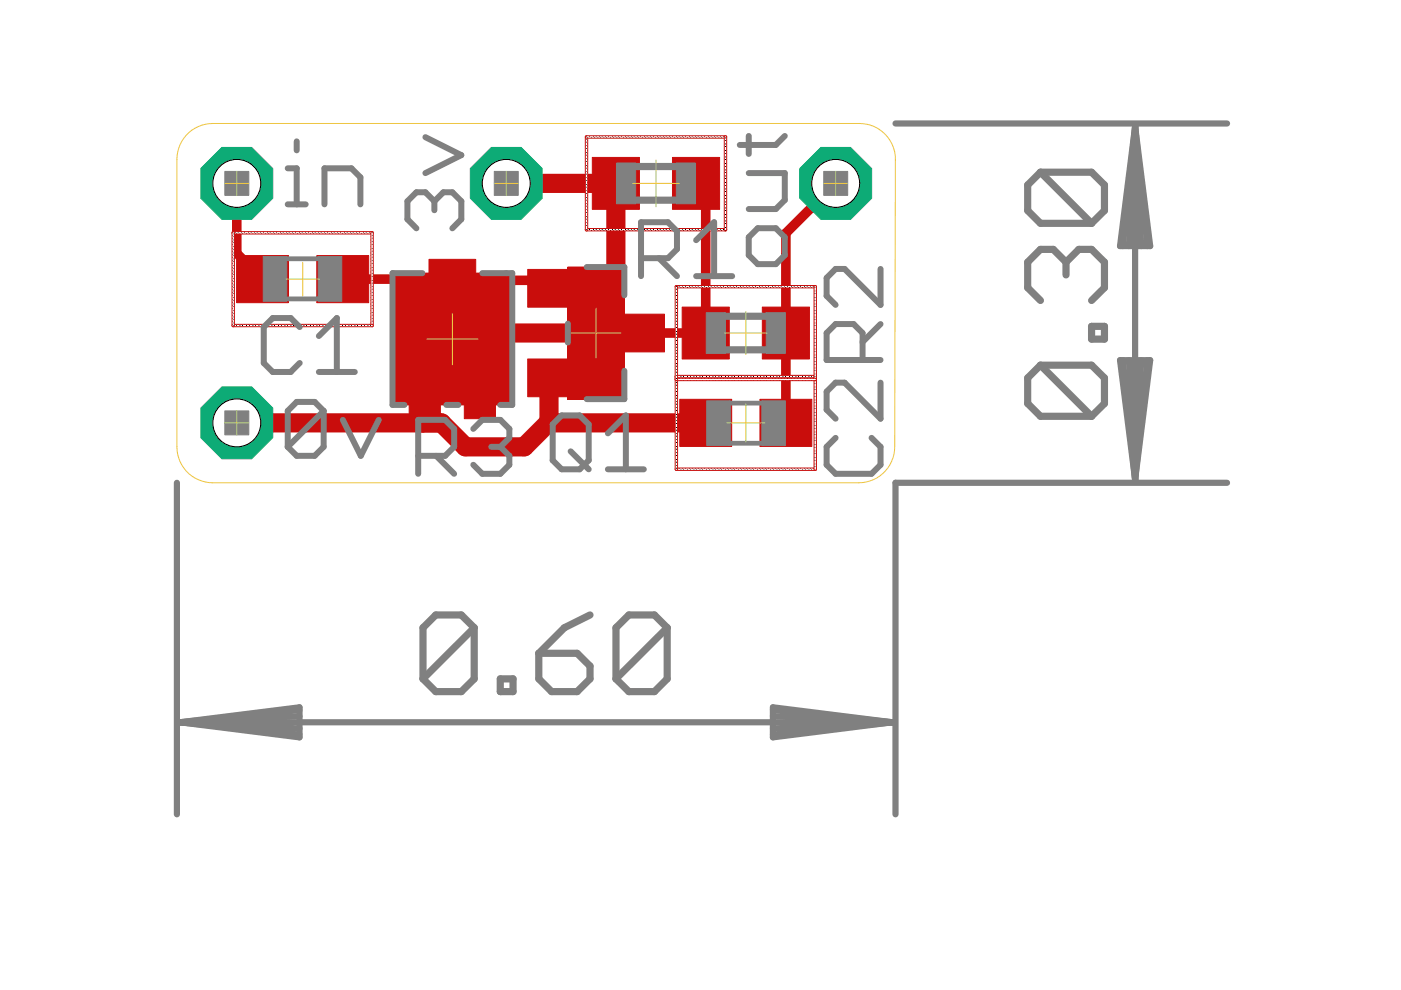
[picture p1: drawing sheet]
<svg xmlns="http://www.w3.org/2000/svg" width="297mm" height="210mm" viewBox="0 0 297 210" stroke-linecap="round" stroke-linejoin="round" font-family="sans-serif">
<g fill="#c90d0c" stroke="#c90d0c" stroke-width=".21">
<path d="M50.2 54.2h11v10h-11z"/>
<path d="M67.2 54.2h11v10h-11z"/>
<path d="M161.1 84.7h11v10h-11z"/>
<path d="M144.1 84.7h11v10h-11z"/>
<path d="M111.9 57.1h9v8h-9z"/>
<path d="M111.9 76.1h9v8h-9z"/>
<path d="M131.9 66.6h9v8h-9z"/>
<path d="M142.6 33.4h10v11h-10z"/>
<path d="M125.6 33.4h10v11h-10z"/>
<path d="M144.6 65.1h10v11h-10z"/>
<path d="M161.6 65.1h10v11h-10z"/>
<path d="M86.8 79.9h6.6v8.9h-6.6z"/>
<path d="M98.4 79.9h6.7v8.9h-6.7z"/>
<path d="M91 55h9.9v8.9h-9.9z"/>
</g>
<path d="M104.5 41.7l2.8-2.8h23.3v22.4l-9.3 9.3h-14l-5.6 5.6v8.1M50.2 89.7h43.4l5.1 5h12.4l5.1-5M90.1 84.3v4.9l-.5 .5M116.2 89.7h33.4M116.4 80.1v9.4l-.2 .2" fill="none" stroke="#c90d0c" stroke-width="4.1"/>
<path d="M50.2 38.9v14.8l5.5 5.5M147.6 38.9l2 2v29.7h-13.2M177.2 38.9l-10.6 10.5v40.3M72.7 59.2h23l.2 .2h18.8l1.7 1.7" fill="none" stroke="#c90d0c" stroke-width="2"/>
<circle cx="107.3" cy="38.9" r="8.2" fill="#0dab76" stroke="#0dab76" stroke-width=".21"/>
<circle cx="107.3" cy="38.9" r="5.1" fill="#fff" stroke="#000" stroke-width=".21"/>
<circle cx="50.2" cy="38.9" r="8.2" fill="#0dab76" stroke="#0dab76" stroke-width=".21"/>
<circle cx="50.2" cy="38.9" r="5.1" fill="#fff" stroke="#000" stroke-width=".21"/>
<circle cx="177.2" cy="38.9" r="8.2" fill="#0dab76" stroke="#0dab76" stroke-width=".21"/>
<circle cx="177.2" cy="38.9" r="5.1" fill="#fff" stroke="#000" stroke-width=".21"/>
<circle cx="50.2" cy="89.7" r="8.2" fill="#0dab76" stroke="#0dab76" stroke-width=".21"/>
<circle cx="50.2" cy="89.7" r="5.1" fill="#fff" stroke="#000" stroke-width=".21"/>
<g fill="#c90d0c" stroke="#c90d0c" stroke-width=".21">
<path d="M49.2 49.2l29.7-.1 .2 .3-.2 .2h-29.5l-.2-.1z"/>
<path d="M78.7 49.2l.2-.1 .2 .2v19.8l-.2 .2-.3-.2z"/>
<path d="M49.2 68.9l29.7-.1 .2 .3-.2 .2h-29.5l-.2-.1z"/>
<path d="M49.2 49.2l.3-.1 .2 .2v19.8l-.2 .2-.3-.2z"/>
<path d="M143.3 99.3l29.6-.1 .2 .3-.2 .2h-29.5l-.2-.2z"/>
<path d="M143.2 79.7l.2-.1 .3 .2v19.7l-.3 .2-.2-.2z"/>
<path d="M143.2 79.7l29.7-.1 .2 .3-.2 .2h-29.5l-.2-.1z"/>
<path d="M172.6 79.7l.3-.1 .2 .2v19.7l-.2 .2-.3-.2z"/>
<path d="M120.4 56.6h12v28h-12z"/>
<path d="M124.1 48.6l29.8-.1 .2 .2-.2 .3h-29.6l-.2-.1z"/>
<path d="M124.1 28.9l.3-.1 .2 .2v19.7l-.2 .3-.3-.3z"/>
<path d="M124.1 28.9l29.8-.1 .2 .3-.2 .2h-29.6l-.2-.1z"/>
<path d="M153.6 28.9l.3-.1 .2 .2v19.7l-.2 .3-.3-.3z"/>
<path d="M143.2 60.6l29.7-.1 .2 .3-.2 .2h-29.5l-.2-.1z"/>
<path d="M172.6 60.6l.3-.1 .2 .2v19.8l-.2 .2-.3-.2z"/>
<path d="M143.2 80.3l29.7-.1 .2 .3-.2 .2h-29.5l-.2-.1z"/>
<path d="M143.2 60.6l.2-.1 .3 .2v19.8l-.3 .2-.2-.2z"/>
<path d="M83.5 57.9h24.9v28h-24.9z"/>
</g>
<g fill="none" stroke="#808080" stroke-width="1.3">
<path d="M61 35.7h1.9v7.6M62.9 30v1.9M90.2 29.1l7.6 3.8-7.6 3.8M158.7 36.7h7.7v5.7l-1.9 1.9h-5.8M158.7 28.8v3.8M166.4 28.8l-1.9 1.9h-7.7M189.9 26.2h70.3M240.7 26.8v74.9M240.7 26.8l3.2 25.4h-6.4zM240.7 26.8l-1.3 25.4M240.7 26.8l1.3 25.4M240.7 26.8l-2.6 25.4"/>
<path d="M240.7 26.8l2.6 25.4M61 43.3h3.8M68.8 43.3v-7.6h5.7l1.9 1.9v5.7M89.6 57.9h-6.4v28h2.5M92.1 42.7l-1.9-1.9h-1.9l-1.9 1.9v3.8l1.9 1.9M92.1 42.7l1.9-1.9h1.9l1.9 1.9v3.8l-1.9 1.9M92.1 42.7v1.9M102.3 57.9h6.3v28h-2.5M124.4 56.6h8v6M135.9 54.7h5.7l1.9-1.9v-3.8l-1.9-1.9h-5.7v11.4M139.7 54.7l3.8 3.8M147.6 50.9l3.8-3.8v11.4"/>
<path d="M147.6 58.5h7.6M158.7 50.3l2-1.9h3.8l1.9 1.9v3.8l-1.9 1.9h-3.8l-2-1.9zM186.7 57v7.6l-7.6-7.6h-1.9l-1.9 1.9v3.8l1.9 1.9M63.5 69.3l-1.9-1.9h-3.8l-1.9 1.9v7.7l1.9 1.9h3.8l1.9-1.9M67.6 78.9h7.6M67.6 71.2l3.8-3.8v11.5M120.4 68.6v4M132.4 78.6v6h-8M182.9 76.3v-5.7l-1.9-1.9h-3.8l-1.9 1.9v5.7h11.4M186.7 68.7l-3.8 3.8M237.5 76.4h6.4l-3.2 25.3zM238.1 76.4l2.6 25.3"/>
<path d="M239.4 76.4l1.3 25.3M242 76.4l-1.3 25.3M243.3 76.4l-2.6 25.3M68.6 87.1l-1.9-1.9h-3.8l-1.9 1.9v7.6M68.6 87.1v7.6l-1.9 1.9h-3.8l-1.9-1.9M68.6 87.1l-7.6 7.6M72.7 89l3.8 7.6 3.8-7.6M88.7 96.6h5.7l1.9-1.9v-3.8l-1.9-1.9h-5.7v11.5M92.5 96.6l3.8 3.9M94.6 85.9h2.6M100.4 90.9l1.9-1.9h3.8l1.9 1.9v1.9l-1.9 1.9M104.2 94.7h1.9"/>
<path d="M106.1 94.7l1.9 1.9v2l-1.9 1.9h-3.8l-1.9-1.9M119.1 88.1h3.8l1.9 1.9v7.6l-1.9 1.9h-3.8l-1.9-1.9v-7.6zM121 95.7l3.8 3.8M128.9 99.5h7.6M128.9 91.9l3.8-3.8v11.4M177.2 92.8l-1.9 1.9v3.9l1.9 1.9h7.6l1.9-1.9v-3.9l-1.9-1.9M186.7 81.1v7.7l-7.6-7.7h-1.9l-1.9 1.9v3.9l1.9 1.9M37.5 102.4v70.3M260.2 102.4h-70.3v70.3M38.2 153.1h151M38.2 153.1l25.3-3.1v6.3zM38.2 153.1l25.3 1.4"/>
<path d="M38.2 153.1l25.3 2.6M63.5 151.8l-25.3 1.3M63.5 150.6l-25.3 2.5M163.9 150l25.3 3.1-25.3 3.2zM163.9 151.8l25.3 1.3M163.9 150.6l25.3 2.5M189.2 153.1l-25.3 1.4M189.2 153.1l-25.3 2.6"/>
</g>
<g fill="none" stroke="#808080" stroke-width="1.5">
<path d="M134.8 35.3h8.6M220.6 36.5l-2.7 2.7v5.4l2.7 2.7h10.8M220.6 36.5h10.8l2.8 2.7v5.4l-2.8 2.7M220.6 36.5l10.8 10.8M134.8 42.4h8.6M226 55.6l-2.7-2.7h-2.7l-2.7 2.7v5.4l2.7 2.7M226 55.6l2.7-2.7h2.7l2.8 2.7v5.4l-2.8 2.7M226 55.6v2.7M153.8 74.2h8.7M153.8 67.1h8.7M220.6 77.4l-2.7 2.7v5.5l2.7 2.7h10.8M220.6 77.4h10.8l2.8 2.7v5.5l-2.8 2.7"/>
<path d="M220.6 77.4l10.8 10.9M231.4 69.2h2.8v2.7h-2.8zM100.5 133.1l-2.7-2.7h-5.4l-2.7 2.7v10.8M100.5 133.1v10.8l-2.7 2.7h-5.4l-2.7-2.7M100.5 133.1l-10.8 10.8M114.2 138.5h8.2l2.7 2.7v2.7l-2.7 2.7h-5.5l-2.7-2.7zM125.1 130.4l-5.4 2.7-5.5 5.4M141.5 133.1l-2.8-2.7h-5.4l-2.7 2.7v10.8M141.5 133.1v10.8l-2.8 2.7h-5.4l-2.7-2.7M141.5 133.1l-10.9 10.8M106.1 143.9h2.7v2.7h-2.7z"/>
</g>
<path d="M60.6 54.9h7.1M60.6 63.4h7.1M154.6 94h7.1M154.6 85.5h7.1" fill="none" stroke="#808080" stroke-width="1"/>
<g fill="#808080" stroke="#808080" stroke-width=".21">
<path d="M55.8 54.4h5v9.5h-5z"/>
<path d="M67.5 54.4h5v9.5h-5z"/>
<path d="M161.5 85h5v9.5h-5z"/>
<path d="M149.8 85h5v9.5h-5z"/>
<path d="M130.7 34.6h4.1v8.6h-4.1z"/>
<path d="M143.4 34.6h4.1v8.6h-4.1z"/>
<path d="M162.5 66.3h4v8.6h-4z"/>
<path d="M149.8 66.3h4v8.6h-4z"/>
<path d="M104.8 36.3h5.1v5.1h-5.1z"/>
<path d="M47.7 36.3h5v5.1h-5z"/>
<path d="M174.6 36.3h5.1v5.1h-5.1z"/>
<path d="M47.7 87.1h5v5.1h-5z"/>
</g>
<g fill="none" stroke="#afd134" stroke-width=".21">
<path d="M47.7 38.9h5M50.2 36.3v5.1M104.8 38.9h5.1M107.3 36.3v5.1M134.1 38.9h9.9M139.1 33.9v9.9M174.6 38.9h5.1M177.2 36.3v5.1M60.6 59.2h7.1M64.2 55.6v7.1M90.5 71.9h10.9M95.9 66.4v10.9"/>
<path d="M121.1 70.6h10.6M126.4 65.3v10.6M153.6 70.6h9.1M158.1 66.1v9.1M47.7 89.7h5M50.2 87.1v5.1M154.1 89.7h8.1M158.1 85.6v8.1"/>
</g>
<path d="M39.5 28.7a7.7 7.7 0 0 1 5.6-2.5h137.1a7.6 7.6 0 0 1 7.6 7.6l-.1 61a7.6 7.6 0 0 1-7.6 7.6h-137a7.6 7.6 0 0 1-7.6-7.7v-60.9a7.7 7.7 0 0 1 2-5.1z" fill="none" stroke="#eec643" stroke-width=".21"/>
</svg>
